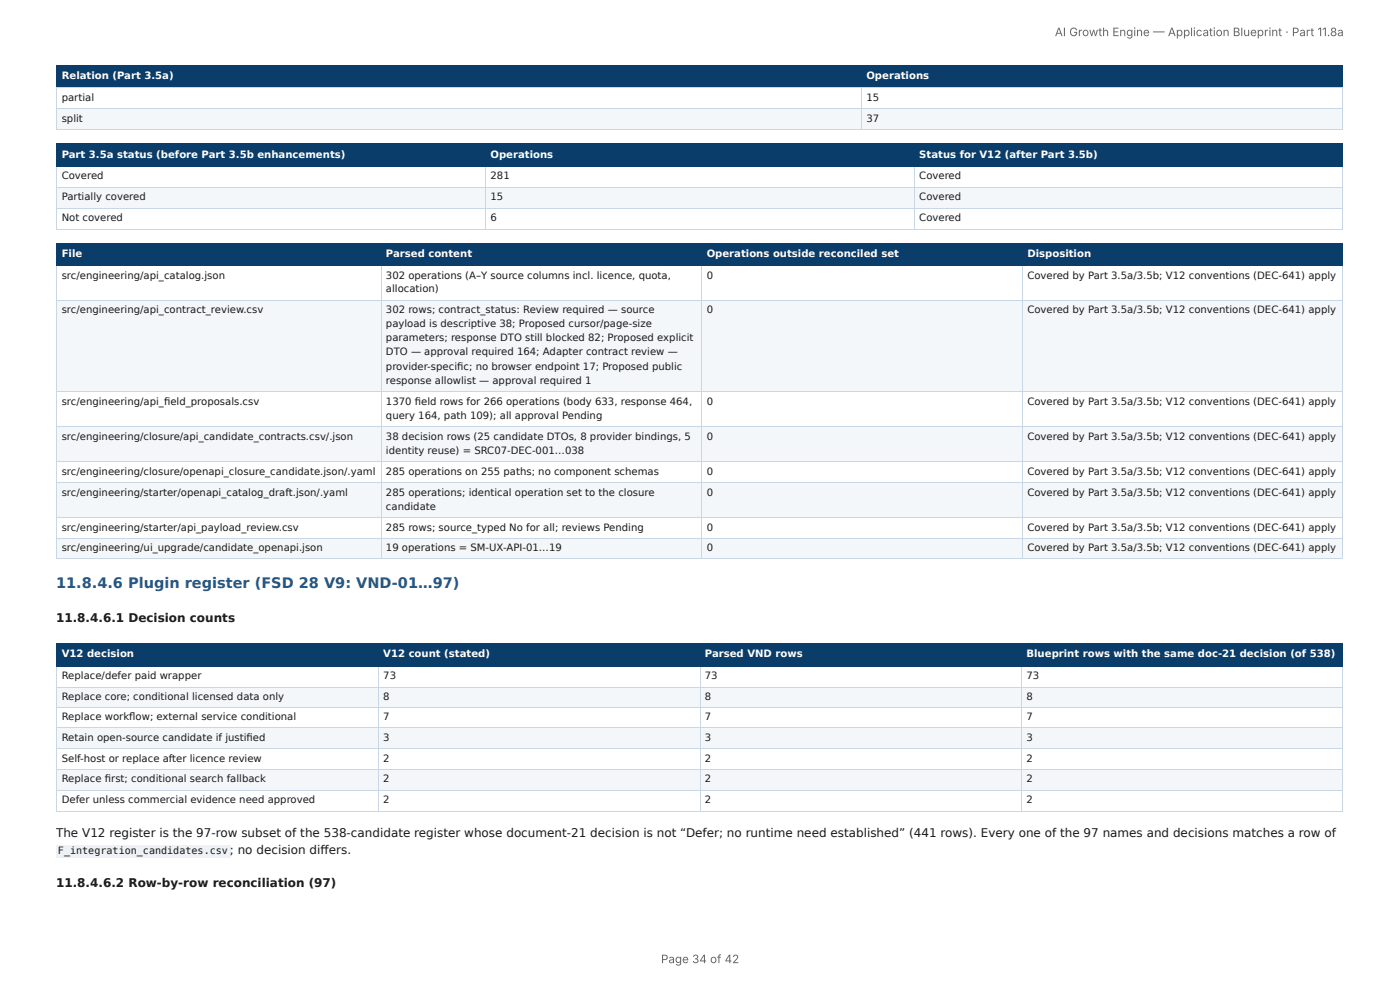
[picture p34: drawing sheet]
<svg xmlns="http://www.w3.org/2000/svg" width="297mm" height="210mm" viewBox="0 0 297 210" stroke-linecap="round" stroke-linejoin="round" font-family="sans-serif">
<defs><g id="words">
<text font-size="3.1" fill="#1f5a8c" x="11.9" y="124.9">11.8.4.6 Plugin register (FSD 28 V9: VND-01…97)</text>
<g font-size="2.5" fill="#666">
<text x="224" y="7.7">AI Growth Engine — Application Blueprint · Part 11.8a</text>
<text x="140.4" y="204.5">Page 34 of 42</text>
</g>
<g font-size="2.5" fill="#1a1a1a">
<text x="11.9" y="132.2">11.8.4.6.1 Decision counts</text>
<text x="11.9" y="177.8">The V12 register is the 97-row subset of the 538-candidate register whose document-21 decision is not “Defer; no runtime need established” (441 rows). Every one of the 97 names and decisions matches a row of</text>
<text x="48.8" y="181.4">; no decision diff ers.</text>
<text x="11.9" y="188.5">11.8.4.6.2 Row-by-row reconciliation (97)</text>
</g>
<g font-size="2.1" fill="#fff">
<text x="13.1" y="16.8">Relation (Part 3.5a)</text>
<text x="184" y="16.8">Operations</text>
<text x="13.1" y="33.5">Part 3.5a status (before Part 3.5b enhancements)</text>
<text x="104.2" y="33.5">Operations</text>
<text x="195.3" y="33.5">Status for V12 (after Part 3.5b)</text>
<text x="13.1" y="54.6">File</text>
<text x="82" y="54.6">Parsed content</text>
<text x="150.1" y="54.6">Operations outside reconciled set</text>
<text x="218.2" y="54.6">Disposition</text>
<text x="13.1" y="139.6">V12 decision</text>
<text x="81.4" y="139.6">V12 count (stated)</text>
<text x="149.7" y="139.6">Parsed VND rows</text>
<text x="218" y="139.6">Blueprint rows with the same doc-21 decision (of 538)</text>
</g>
<g font-size="2.1" fill="#1a1a1a">
<text x="13.1" y="21.4">partial</text>
<text x="184" y="21.4">15</text>
<text x="13.1" y="25.8">split</text>
<text x="184" y="25.8">37</text>
<text x="13.1" y="38.1">Covered</text>
<text x="104.2" y="38.1">281</text>
<text x="195.3" y="38.1">Covered</text>
<text x="13.1" y="42.5">Partially covered</text>
<text x="13.1" y="46.9">Not covered</text>
<text x="104.2" y="42.5">15</text>
<text x="104.2" y="46.9">6</text>
<text x="195.3" y="42.5">Covered</text>
<text x="195.3" y="46.9">Covered</text>
<text x="13.1" y="59.2">src/engineering/api_catalog.json</text>
<text x="82" y="59.2">302 operations (A–Y source columns incl. licence, quota,</text>
<text x="150.1" y="59.2">0</text>
<text x="218.2" y="59.2">Covered by Part 3.5a/3.5b; V12 conventions (DEC-641) apply</text>
<text x="82" y="62">allocation)</text>
<text x="13.1" y="66.4">src/engineering/api_contract_review.csv</text>
<text x="82" y="66.4">302 rows; contract_status: Review required — source</text>
<text x="82" y="69.4">payload is descriptive 38; Proposed cursor/page-size</text>
<text x="150.1" y="66.4">0</text>
<text x="218.2" y="66.4">Covered by Part 3.5a/3.5b; V12 conventions (DEC-641) apply</text>
<text x="82" y="72.5">parameters; response DTO still blocked 82; Proposed explicit</text>
<text x="82" y="75.5">DTO — approval required 164; Adapter contract review —</text>
<text x="82" y="78.5">provider-specifi c; no browser endpoint 17; Proposed public</text>
<text x="82" y="81.5">response allowlist — approval required 1</text>
<text x="13.1" y="85.9">src/engineering/api_fi eld_proposals.csv</text>
<text x="82" y="85.9">1370 fi eld rows for 266 operations (body 633, response 464,</text>
<text x="82" y="88.9">query 164, path 109); all approval Pending</text>
<text x="150.1" y="85.9">0</text>
<text x="218.2" y="85.9">Covered by Part 3.5a/3.5b; V12 conventions (DEC-641) apply</text>
<text x="13.1" y="93.4">src/engineering/closure/api_candidate_contracts.csv/.json</text>
<text x="82" y="93.4">38 decision rows (25 candidate DTOs, 8 provider bindings, 5</text>
<text x="150.1" y="93.4">0</text>
<text x="218.2" y="93.4">Covered by Part 3.5a/3.5b; V12 conventions (DEC-641) apply</text>
<text x="13.1" y="100.8">src/engineering/closure/openapi_closure_candidate.json/.yaml</text>
<text x="82" y="96.4">identity reuse) = SRC07-DEC-001…038</text>
<text x="82" y="100.8">285 operations on 255 paths; no component schemas</text>
<text x="150.1" y="100.8">0</text>
<text x="218.2" y="100.8">Covered by Part 3.5a/3.5b; V12 conventions (DEC-641) apply</text>
<text x="13.1" y="105.2">src/engineering/starter/openapi_catalog_draft.json/.yaml</text>
<text x="82" y="105.2">285 operations; identical operation set to the closure</text>
<text x="150.1" y="105.2">0</text>
<text x="218.2" y="105.2">Covered by Part 3.5a/3.5b; V12 conventions (DEC-641) apply</text>
<text x="13.1" y="112.7">src/engineering/starter/api_payload_review.csv</text>
<text x="82" y="108.2">candidate</text>
<text x="82" y="112.7">285 rows; source_typed No for all; reviews Pending</text>
<text x="150.1" y="112.7">0</text>
<text x="218.2" y="112.7">Covered by Part 3.5a/3.5b; V12 conventions (DEC-641) apply</text>
<text x="13.1" y="117.1">src/engineering/ui_upgrade/candidate_openapi.json</text>
<text x="82" y="117.1">19 operations = SM-UX-API-01…19</text>
<text x="150.1" y="117.1">0</text>
<text x="218.2" y="117.1">Covered by Part 3.5a/3.5b; V12 conventions (DEC-641) apply</text>
<text x="13.1" y="144.2">Replace/defer paid wrapper</text>
<text x="13.1" y="148.7">Replace core; conditional licensed data only</text>
<text x="81.4" y="144.2">73</text>
<text x="81.4" y="148.7">8</text>
<text x="149.7" y="144.2">73</text>
<text x="149.7" y="148.7">8</text>
<text x="218" y="144.2">73</text>
<text x="218" y="148.7">8</text>
<text x="13.1" y="152.9">Replace workfl ow; external service conditional</text>
<text x="81.4" y="152.9">7</text>
<text x="149.7" y="152.9">7</text>
<text x="218" y="152.9">7</text>
<text x="13.1" y="157.3">Retain open-source candidate if justifi ed</text>
<text x="13.1" y="161.7">Self-host or replace after licence review</text>
<text x="81.4" y="157.3">3</text>
<text x="81.4" y="161.7">2</text>
<text x="149.7" y="157.3">3</text>
<text x="149.7" y="161.7">2</text>
<text x="218" y="157.3">3</text>
<text x="218" y="161.7">2</text>
<text x="13.1" y="166.1">Replace fi rst; conditional search fallback</text>
<text x="81.4" y="166.1">2</text>
<text x="149.7" y="166.1">2</text>
<text x="218" y="166.1">2</text>
<text x="13.1" y="170.6">Defer unless commercial evidence need approved</text>
<text x="81.4" y="170.6">2</text>
<text x="149.7" y="170.6">2</text>
<text x="218" y="170.6">2</text>
<text x="12.3" y="181.4">F_integration_candidates.csv</text>
</g>
</g></defs>
<g fill="#0b3d6b">
<path d="M12.1 14h170.9v4.6h-170.9z"/>
<path d="M183 14h102.3v4.6h-102.3z"/>
</g>
<g fill="#f4f7fa">
<path d="M12.1 23h170.9v4.4h-170.9z"/>
<path d="M183 23h102.3v4.4h-102.3z"/>
</g>
<path d="M11.9 13.9h273.4M11.9 18.7h273.4M12 13.8v5M182.9 13.8v5M285.2 13.8v5" fill="none" stroke="#0b3d6b" stroke-width=".21"/>
<path d="M11.9 18.7h273.4M12 18.8v8.8M182.9 18.8v8.8M285.2 18.8v8.8M11.9 23.1h273.4M11.9 27.5h273.4" fill="none" stroke="#c9d6e3" stroke-width=".21"/>
<g fill="#0b3d6b">
<path d="M12.1 30.4h91.1v4.9h-91.1z"/>
<path d="M103.2 30.4h91v4.9h-91z"/>
<path d="M194.2 30.4h91.1v4.9h-91.1z"/>
</g>
<g fill="#f4f7fa">
<path d="M12.1 39.7h91.1v4.4h-91.1z"/>
<path d="M103.2 39.7h91v4.4h-91z"/>
<path d="M194.2 39.7h91.1v4.4h-91.1z"/>
</g>
<path d="M11.9 30.5h273.4M11.9 35.4h273.4M12 30.4v5.1M103.1 30.4v5.1M194.1 30.4v5.1M285.2 30.4v5.1" fill="none" stroke="#0b3d6b" stroke-width=".21"/>
<path d="M11.9 39.8h273.4M12 35.5v13.2M103.1 35.5v13.2M194.1 35.5v13.2M285.2 35.5v13.2M11.9 44.2h273.4M11.9 48.6h273.4" fill="none" stroke="#c9d6e3" stroke-width=".21"/>
<g fill="#0b3d6b">
<path d="M12.1 51.6h68.8v4.8h-68.8z"/>
<path d="M80.9 51.6h68.1v4.8h-68.1z"/>
<path d="M149 51.6h68.2v4.8h-68.2z"/>
<path d="M217.2 51.6h68.1v4.8h-68.1z"/>
</g>
<g fill="#f4f7fa">
<path d="M12.1 63.8h68.8v19.5h-68.8z"/>
<path d="M80.9 63.8h68.1v19.5h-68.1z"/>
<path d="M149 63.8h68.2v19.5h-68.2z"/>
<path d="M217.2 63.8h68.1v19.5h-68.1z"/>
<path d="M12.1 90.6h68.8v7.4h-68.8z"/>
<path d="M80.9 90.6h68.1v7.4h-68.1z"/>
<path d="M149 90.6h68.2v7.4h-68.2z"/>
<path d="M217.2 90.6h68.1v7.4h-68.1z"/>
<path d="M12.1 102.4h68.8v7.5h-68.8z"/>
<path d="M80.9 102.4h68.1v7.5h-68.1z"/>
<path d="M149 102.4h68.2v7.5h-68.2z"/>
<path d="M217.2 102.4h68.1v7.5h-68.1z"/>
<path d="M12.1 114.3h68.8v4.4h-68.8z"/>
<path d="M80.9 114.3h68.1v4.4h-68.1z"/>
<path d="M149 114.3h68.2v4.4h-68.2z"/>
<path d="M217.2 114.3h68.1v4.4h-68.1z"/>
</g>
<path d="M11.9 51.7h273.4M11.9 56.5h273.4M12 51.6v5M81 51.6v5M148.9 51.6v5M217.1 51.6v5M285.2 51.6v5" fill="none" stroke="#0b3d6b" stroke-width=".21"/>
<g fill="none" stroke="#c9d6e3" stroke-width=".21">
<path d="M12 56.6v62.1M81 56.6v62.1M148.9 56.6v62.1M217.1 56.6v62.1M285.2 56.6v62.1M11.9 63.7h273.4M11.9 83.2h273.4M11.9 90.7h273.4M11.9 98.1h273.4M11.9 102.5h273.4M11.9 110h273.4M11.9 114.4h273.4"/>
<path d="M11.9 118.6h273.4"/>
</g>
<g fill="#0b3d6b">
<path d="M12.1 136.6h68.2v4.8h-68.2z"/>
<path d="M80.3 136.6h68.3v4.8h-68.3z"/>
<path d="M148.6 136.6h68.4v4.8h-68.4z"/>
<path d="M217 136.6h68.3v4.8h-68.3z"/>
</g>
<g fill="#f4f7fa">
<path d="M12.1 145.8h68.2v4.5h-68.2z"/>
<path d="M80.3 145.8h68.3v4.5h-68.3z"/>
<path d="M148.6 145.8h68.4v4.5h-68.4z"/>
<path d="M217 145.8h68.3v4.5h-68.3z"/>
<path d="M12.1 154.7h68.2v4.4h-68.2z"/>
<path d="M80.3 154.7h68.3v4.4h-68.3z"/>
<path d="M148.6 154.7h68.4v4.4h-68.4z"/>
<path d="M217 154.7h68.3v4.4h-68.3z"/>
<path d="M12.1 163.5h68.2v4.5h-68.2z"/>
<path d="M80.3 163.5h68.3v4.5h-68.3z"/>
<path d="M148.6 163.5h68.4v4.5h-68.4z"/>
<path d="M217 163.5h68.3v4.5h-68.3z"/>
</g>
<path d="M11.9 136.7h273.4M12 136.6v5M80.4 136.6v5M148.7 136.6v5M216.9 136.6v5M285.2 136.6v5M11.9 141.5h273.4" fill="none" stroke="#0b3d6b" stroke-width=".21"/>
<path d="M11.9 145.9h273.4M11.9 150.2h273.4M11.9 154.6h273.4M11.9 159h273.4M12 141.6v30.8M80.4 141.6v30.8M148.7 141.6v30.8M216.9 141.6v30.8M285.2 141.6v30.8M11.9 163.4h273.4M11.9 167.9h273.4M11.9 172.3h273.4" fill="none" stroke="#c9d6e3" stroke-width=".21"/>
<path d="M11.9 179.4h37v2.6h-37z" fill="#eef2f6"/>
<use href="#words"/>
</svg>
